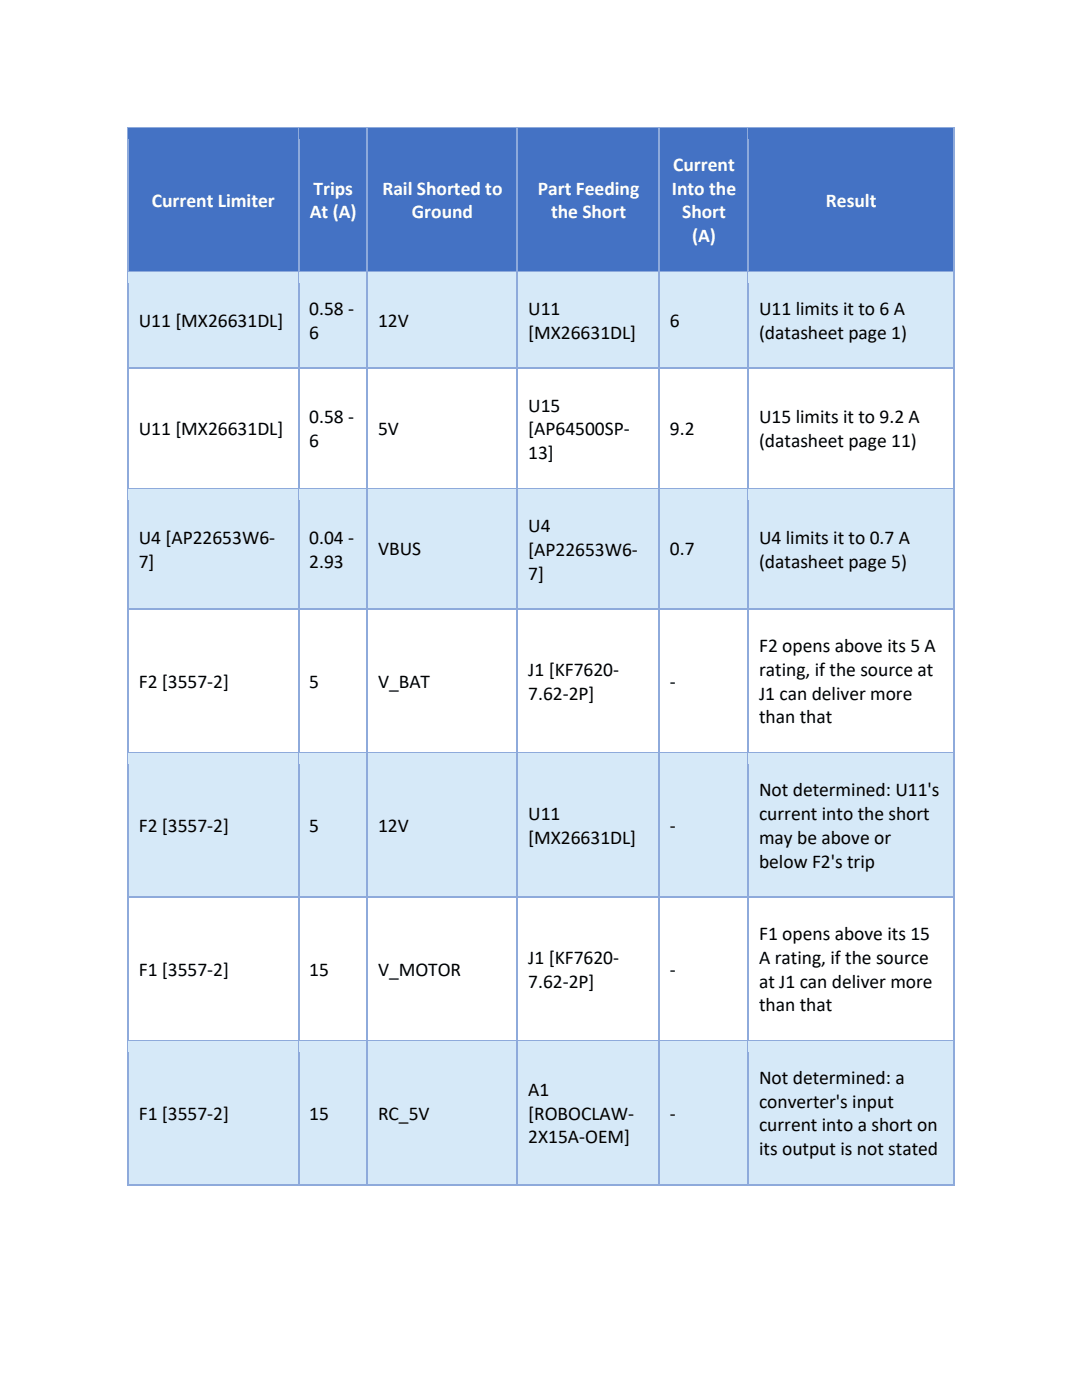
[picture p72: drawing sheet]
<svg xmlns="http://www.w3.org/2000/svg" width="216mm" height="279mm" viewBox="0 0 216 279" stroke-linecap="round" stroke-linejoin="round" font-family="sans-serif">
<defs><g id="words">
<g font-size="3.9" fill="#fff">
<text x="134.3" y="34.1">Current</text>
<text x="30.3" y="41.2">Current Limiter</text>
<text x="62.6" y="38.9">Trips</text>
<text x="76.3" y="38.9">Rail Shorted to</text>
<text x="107.3" y="38.9">Part Feeding</text>
<text x="134.1" y="38.9">Into the</text>
<text x="164.8" y="41.2">Result</text>
<text x="61.8" y="43.6">At (A)</text>
<text x="82.2" y="43.6">Ground</text>
<text x="109.9" y="43.6">the Short</text>
<text x="136.1" y="43.6">Short</text>
<text x="138.1" y="48.3">(A)</text>
</g>
<g font-size="3.9">
<text x="27.7" y="65.3">U11 [MX26631DL]</text>
<text x="61.7" y="62.9">0.58 -</text>
<text x="75.4" y="65.3">12V</text>
<text x="105.4" y="62.9">U11</text>
<text x="133.7" y="65.3">6</text>
<text x="151.5" y="62.9">U11 limits it to 6 A</text>
<text x="61.7" y="67.6">6</text>
<text x="105.4" y="67.6">[MX26631DL]</text>
<text x="151.5" y="67.6">(datasheet page 1)</text>
<text x="105.4" y="82.1">U15</text>
<text x="27.7" y="86.9">U11 [MX26631DL]</text>
<text x="61.7" y="84.5">0.58 -</text>
<text x="61.7" y="89.2">6</text>
<text x="75.4" y="86.9">5V</text>
<text x="105.4" y="86.9">[AP64500SP-</text>
<text x="133.7" y="86.9">9.2</text>
<text x="151.5" y="84.5">U15 limits it to 9.2 A</text>
<text x="151.5" y="89.2">(datasheet page 11)</text>
<text x="105.4" y="91.6">13]</text>
<text x="105.4" y="106.2">U4</text>
<text x="27.7" y="108.5">U4 [AP22653W6-</text>
<text x="27.7" y="113.3">7]</text>
<text x="61.7" y="108.5">0.04 -</text>
<text x="61.7" y="113.3">2.93</text>
<text x="75.4" y="110.8">VBUS</text>
<text x="105.4" y="110.9">[AP22653W6-</text>
<text x="133.7" y="110.8">0.7</text>
<text x="151.5" y="108.5">U4 limits it to 0.7 A</text>
<text x="151.5" y="113.3">(datasheet page 5)</text>
<text x="105.4" y="115.7">7]</text>
<text x="151.5" y="130.1">F2 opens above its 5 A</text>
<text x="27.7" y="137.2">F2 [3557-2]</text>
<text x="61.7" y="137.2">5</text>
<text x="75.4" y="137.2">V_BAT</text>
<text x="105.4" y="134.9">J1 [KF7620-</text>
<text x="133.7" y="137.2">-</text>
<text x="151.5" y="134.9">rating, if the source at</text>
<text x="105.4" y="139.6">7.62-2P]</text>
<text x="151.5" y="139.6">J1 can deliver more</text>
<text x="151.5" y="144.4">than that</text>
<text x="151.5" y="158.8">Not determined: U11's</text>
<text x="27.7" y="165.9">F2 [3557-2]</text>
<text x="61.7" y="165.9">5</text>
<text x="75.4" y="165.9">12V</text>
<text x="105.4" y="163.6">U11</text>
<text x="133.7" y="165.9">-</text>
<text x="151.5" y="163.7">current into the short</text>
<text x="105.4" y="168.4">[MX26631DL]</text>
<text x="151.5" y="168.4">may be above or</text>
<text x="151.5" y="173.1">below F2's trip</text>
<text x="151.5" y="187.6">F1 opens above its 15</text>
<text x="27.7" y="194.7">F1 [3557-2]</text>
<text x="61.7" y="194.7">15</text>
<text x="75.4" y="194.7">V_MOTOR</text>
<text x="105.4" y="192.4">J1 [KF7620-</text>
<text x="105.4" y="197.1">7.62-2P]</text>
<text x="133.7" y="194.7">-</text>
<text x="151.5" y="192.4">A rating, if the source</text>
<text x="151.5" y="197.1">at J1 can deliver more</text>
<text x="151.5" y="201.8">than that</text>
<text x="105.4" y="218.7">A1</text>
<text x="151.5" y="216.3">Not determined: a</text>
<text x="151.5" y="221.1">converter's input</text>
<text x="27.7" y="223.4">F1 [3557-2]</text>
<text x="61.7" y="223.4">15</text>
<text x="75.4" y="223.4">RC_5V</text>
<text x="105.4" y="223.4">[ROBOCLAW-</text>
<text x="133.7" y="223.4">-</text>
<text x="151.5" y="225.8">current into a short on</text>
<text x="105.4" y="228.2">2X15A-OEM]</text>
<text x="151.5" y="230.5">its output is not stated</text>
</g>
</g></defs>
<g fill="#4472c4">
<path d="M25.7 25.7h33.7v28.4h-33.7z"/>
<path d="M27.7 34.9h29.8v10h-29.8z"/>
<path d="M59.7 25.7h13.5v28.4h-13.5z"/>
<path d="M61.7 32.5h9.5v7.4h-9.5z"/>
<path d="M61.7 39.9h9.5v7.3h-9.5z"/>
<path d="M73.5 25.7h29.6v28.4h-29.6z"/>
<path d="M75.4 32.5h25.8v7.4h-25.8z"/>
<path d="M75.4 39.9h25.8v7.3h-25.8z"/>
<path d="M103.4 25.7h28.1v28.4h-28.1z"/>
<path d="M105.4 32.5h24.1v7.4h-24.1z"/>
<path d="M105.4 39.9h24.1v7.3h-24.1z"/>
<path d="M131.7 25.7h17.6v28.4h-17.6z"/>
<path d="M133.7 27.8h13.5v7.3h-13.5z"/>
<path d="M133.7 35.1h13.5v4.8h-13.5z"/>
<path d="M133.7 39.9h13.5v4.7h-13.5z"/>
<path d="M133.7 44.6h13.5v7.4h-13.5z"/>
<path d="M149.5 25.7h40.7v28.4h-40.7z"/>
<path d="M151.5 34.9h36.7v10h-36.7z"/>
</g>
<path d="M25.5 25.4v2.4" fill="none" stroke="#8eaadb" stroke-width=".25"/>
<path d="M25.4 25.4h.3v.3h-.3z" fill="#8eaadb"/>
<path d="M25.7 25.5h33.7" fill="none" stroke="#8eaadb" stroke-width=".25"/>
<path d="M25.7 25.7h33.7v2.1h-33.7z" fill="#4472c4"/>
<path d="M59.6 25.7v2.1" fill="none" stroke="#8eaadb" stroke-width=".25"/>
<path d="M59.4 25.4h.3v.3h-.3z" fill="#8eaadb"/>
<path d="M59.7 25.5h13.5" fill="none" stroke="#8eaadb" stroke-width=".25"/>
<path d="M59.7 25.7h13.5v2.1h-13.5z" fill="#4472c4"/>
<path d="M73.3 25.7v2.1" fill="none" stroke="#8eaadb" stroke-width=".25"/>
<path d="M73.2 25.4h.2v.3h-.2z" fill="#8eaadb"/>
<path d="M73.4 25.5h29.7" fill="none" stroke="#8eaadb" stroke-width=".25"/>
<path d="M73.4 25.7h29.7v2.1h-29.7z" fill="#4472c4"/>
<path d="M103.3 25.7v2.1" fill="none" stroke="#8eaadb" stroke-width=".25"/>
<path d="M103.1 25.4h.3v.3h-.3z" fill="#8eaadb"/>
<path d="M103.4 25.5h28" fill="none" stroke="#8eaadb" stroke-width=".25"/>
<path d="M103.4 25.7h28v2.1h-28z" fill="#4472c4"/>
<path d="M131.5 25.7v2.1" fill="none" stroke="#8eaadb" stroke-width=".25"/>
<path d="M131.4 25.4h.3v.3h-.3z" fill="#8eaadb"/>
<path d="M131.7 25.5h17.5" fill="none" stroke="#8eaadb" stroke-width=".25"/>
<path d="M131.7 25.7h17.5v2.1h-17.5z" fill="#4472c4"/>
<path d="M149.3 25.7v2.1" fill="none" stroke="#8eaadb" stroke-width=".25"/>
<path d="M149.2 25.4h.2v.3h-.2z" fill="#8eaadb"/>
<path d="M149.4 25.5h40.8" fill="none" stroke="#8eaadb" stroke-width=".25"/>
<path d="M149.4 25.7h40.8v2.1h-40.8z" fill="#4472c4"/>
<path d="M190.3 25.4v2.4" fill="none" stroke="#8eaadb" stroke-width=".25"/>
<path d="M190.2 25.4h.2v.3h-.2z" fill="#8eaadb"/>
<path d="M25.6 52h34v2.1h-34z" fill="#4472c4"/>
<path d="M25.5 27.8v26.3" fill="none" stroke="#8eaadb" stroke-width=".25"/>
<path d="M59.6 52h13.7v2.1h-13.7z" fill="#4472c4"/>
<path d="M59.6 27.8v26.3" fill="none" stroke="#8eaadb" stroke-width=".25"/>
<path d="M73.3 52h30v2.1h-30z" fill="#4472c4"/>
<path d="M73.3 27.8v26.3" fill="none" stroke="#8eaadb" stroke-width=".25"/>
<path d="M103.3 52h28.3v2.1h-28.3z" fill="#4472c4"/>
<path d="M103.3 27.8v26.3" fill="none" stroke="#8eaadb" stroke-width=".25"/>
<path d="M131.6 52h17.8v2.1h-17.8z" fill="#4472c4"/>
<path d="M131.5 27.8v26.3" fill="none" stroke="#8eaadb" stroke-width=".25"/>
<path d="M149.4 52h40.9v2.1h-40.9z" fill="#4472c4"/>
<path d="M149.3 27.8v26.3M190.3 27.8v26.3" fill="none" stroke="#8eaadb" stroke-width=".25"/>
<g fill="#d6e9f8">
<path d="M25.7 54.4h33.7v19h-33.7z"/>
<path d="M27.7 58.9h29.8v10h-29.8z"/>
<path d="M59.7 54.4h13.5v19h-13.5z"/>
<path d="M61.7 56.6h9.5v7.3h-9.5z"/>
<path d="M61.7 63.9h9.5v7.4h-9.5z"/>
<path d="M73.5 54.4h29.6v19h-29.6z"/>
<path d="M75.4 58.9h25.8v10h-25.8z"/>
<path d="M103.4 54.4h28.1v19h-28.1z"/>
<path d="M105.4 56.6h24.1v7.3h-24.1z"/>
<path d="M105.4 63.9h24.1v7.4h-24.1z"/>
<path d="M131.7 54.4h17.6v19h-17.6z"/>
<path d="M133.7 58.9h13.5v10h-13.5z"/>
<path d="M149.5 54.4h40.7v19h-40.7z"/>
<path d="M151.5 56.6h36.7v7.3h-36.7z"/>
<path d="M151.5 63.9h36.7v7.4h-36.7z"/>
</g>
<path d="M25.5 54.1v2.4M25.7 54.2h33.7" fill="none" stroke="#8eaadb" stroke-width=".25"/>
<path d="M25.7 54.4h33.7v2.1h-33.7z" fill="#d6e9f8"/>
<path d="M59.6 54.1v2.4M59.7 54.2h13.5" fill="none" stroke="#8eaadb" stroke-width=".25"/>
<path d="M59.7 54.4h13.5v2.1h-13.5z" fill="#d6e9f8"/>
<path d="M73.3 54.1v2.4M73.4 54.2h29.7" fill="none" stroke="#8eaadb" stroke-width=".25"/>
<path d="M73.4 54.4h29.7v2.1h-29.7z" fill="#d6e9f8"/>
<path d="M103.3 54.1v2.4M103.4 54.2h28" fill="none" stroke="#8eaadb" stroke-width=".25"/>
<path d="M103.4 54.4h28v2.1h-28z" fill="#d6e9f8"/>
<path d="M131.5 54.1v2.4M131.7 54.2h17.5" fill="none" stroke="#8eaadb" stroke-width=".25"/>
<path d="M131.7 54.4h17.5v2.1h-17.5z" fill="#d6e9f8"/>
<path d="M149.3 54.1v2.4M149.4 54.2h40.8" fill="none" stroke="#8eaadb" stroke-width=".25"/>
<path d="M149.4 54.4h40.8v2.1h-40.8z" fill="#d6e9f8"/>
<path d="M190.3 54.1v2.4" fill="none" stroke="#8eaadb" stroke-width=".25"/>
<path d="M25.6 71.3h34v2.1h-34z" fill="#d6e9f8"/>
<path d="M25.5 56.5v16.9" fill="none" stroke="#8eaadb" stroke-width=".25"/>
<path d="M59.6 71.3h13.7v2.1h-13.7z" fill="#d6e9f8"/>
<path d="M59.6 56.5v16.9" fill="none" stroke="#8eaadb" stroke-width=".25"/>
<path d="M73.3 71.3h30v2.1h-30z" fill="#d6e9f8"/>
<path d="M73.3 56.5v16.9" fill="none" stroke="#8eaadb" stroke-width=".25"/>
<path d="M103.3 71.3h28.3v2.1h-28.3z" fill="#d6e9f8"/>
<path d="M103.3 56.5v16.9" fill="none" stroke="#8eaadb" stroke-width=".25"/>
<path d="M131.6 71.3h17.8v2.1h-17.8z" fill="#d6e9f8"/>
<path d="M131.5 56.5v16.9" fill="none" stroke="#8eaadb" stroke-width=".25"/>
<path d="M149.4 71.3h40.9v2.1h-40.9z" fill="#d6e9f8"/>
<g fill="none" stroke="#8eaadb" stroke-width=".25">
<path d="M149.3 56.5v40.9M190.3 56.5v40.9M25.5 73.4v24M25.7 73.5h33.7M59.6 73.4v24M59.7 73.5h13.5M73.3 73.4v24M73.4 73.5h29.7M103.3 73.4v24M103.4 73.5h28M131.5 73.4v24M131.7 73.5h17.5"/>
<path d="M149.4 73.5h40.8"/>
</g>
<g fill="#d6e9f8">
<path d="M25.7 97.7h33.7v23.7h-33.7z"/>
<path d="M27.7 102.2h29.8v7.4h-29.8z"/>
<path d="M27.7 109.6h29.8v7.3h-29.8z"/>
<path d="M59.7 97.7h13.5v23.7h-13.5z"/>
<path d="M61.7 102.2h9.5v7.4h-9.5z"/>
<path d="M61.7 109.6h9.5v7.3h-9.5z"/>
<path d="M73.5 97.7h29.6v23.7h-29.6z"/>
<path d="M75.4 104.5h25.8v10.1h-25.8z"/>
<path d="M103.4 97.7h28.1v23.7h-28.1z"/>
<path d="M105.4 99.8h24.1v7.4h-24.1z"/>
<path d="M105.4 107.2h24.1v4.7h-24.1z"/>
<path d="M105.4 111.9h24.1v7.4h-24.1z"/>
<path d="M131.7 97.7h17.6v23.7h-17.6z"/>
<path d="M133.7 104.5h13.5v10.1h-13.5z"/>
<path d="M149.5 97.7h40.7v23.7h-40.7z"/>
<path d="M151.5 102.2h36.7v7.4h-36.7z"/>
<path d="M151.5 109.6h36.7v7.3h-36.7z"/>
</g>
<path d="M25.5 97.4v2.3M25.7 97.5h33.7" fill="none" stroke="#8eaadb" stroke-width=".25"/>
<path d="M25.7 97.6h33.7v2.1h-33.7z" fill="#d6e9f8"/>
<path d="M59.6 97.4v2.3M59.7 97.5h13.5" fill="none" stroke="#8eaadb" stroke-width=".25"/>
<path d="M59.7 97.6h13.5v2.1h-13.5z" fill="#d6e9f8"/>
<path d="M73.3 97.4v2.3M73.4 97.5h29.7" fill="none" stroke="#8eaadb" stroke-width=".25"/>
<path d="M73.4 97.6h29.7v2.1h-29.7z" fill="#d6e9f8"/>
<path d="M103.3 97.4v2.3M103.4 97.5h28" fill="none" stroke="#8eaadb" stroke-width=".25"/>
<path d="M103.4 97.6h28v2.1h-28z" fill="#d6e9f8"/>
<path d="M131.5 97.4v2.3M131.7 97.5h17.5" fill="none" stroke="#8eaadb" stroke-width=".25"/>
<path d="M131.7 97.6h17.5v2.1h-17.5z" fill="#d6e9f8"/>
<path d="M149.3 97.4v2.3M149.4 97.5h40.8" fill="none" stroke="#8eaadb" stroke-width=".25"/>
<path d="M149.4 97.6h40.8v2.1h-40.8z" fill="#d6e9f8"/>
<path d="M190.3 97.4v2.3" fill="none" stroke="#8eaadb" stroke-width=".25"/>
<path d="M25.6 119.3h34v2.1h-34z" fill="#d6e9f8"/>
<path d="M25.5 99.7v21.7" fill="none" stroke="#8eaadb" stroke-width=".25"/>
<path d="M59.6 119.3h13.7v2.1h-13.7z" fill="#d6e9f8"/>
<path d="M59.6 99.7v21.7" fill="none" stroke="#8eaadb" stroke-width=".25"/>
<path d="M73.3 119.3h30v2.1h-30z" fill="#d6e9f8"/>
<path d="M73.3 99.7v21.7" fill="none" stroke="#8eaadb" stroke-width=".25"/>
<path d="M103.3 119.3h28.3v2.1h-28.3z" fill="#d6e9f8"/>
<path d="M103.3 99.7v21.7" fill="none" stroke="#8eaadb" stroke-width=".25"/>
<path d="M131.6 119.3h17.8v2.1h-17.8z" fill="#d6e9f8"/>
<path d="M131.5 99.7v21.7" fill="none" stroke="#8eaadb" stroke-width=".25"/>
<path d="M149.4 119.3h40.9v2.1h-40.9z" fill="#d6e9f8"/>
<g fill="none" stroke="#8eaadb" stroke-width=".25">
<path d="M149.3 99.7v50.4M190.3 99.7v50.4M25.5 121.4v28.7M25.7 121.5h33.7M59.6 121.4v28.7M59.7 121.5h13.5M73.3 121.4v28.7M73.4 121.5h29.7M103.3 121.4v28.7M103.4 121.5h28M131.5 121.4v28.7M131.7 121.5h17.5"/>
<path d="M149.4 121.5h40.8"/>
</g>
<g fill="#d6e9f8">
<path d="M25.7 150.4h33.7v28.5h-33.7z"/>
<path d="M27.7 159.6h29.8v10.1h-29.8z"/>
<path d="M59.7 150.4h13.5v28.5h-13.5z"/>
<path d="M61.7 159.6h9.5v10.1h-9.5z"/>
<path d="M73.5 150.4h29.6v28.5h-29.6z"/>
<path d="M75.4 159.6h25.8v10.1h-25.8z"/>
<path d="M103.4 150.4h28.1v28.5h-28.1z"/>
<path d="M105.4 157.2h24.1v7.5h-24.1z"/>
<path d="M105.4 164.7h24.1v7.3h-24.1z"/>
<path d="M131.7 150.4h17.6v28.5h-17.6z"/>
<path d="M133.7 159.6h13.5v10.1h-13.5z"/>
<path d="M149.5 150.4h40.7v28.5h-40.7z"/>
<path d="M151.5 152.5h36.7v7.4h-36.7z"/>
<path d="M151.5 159.9h36.7v4.8h-36.7z"/>
<path d="M151.5 164.7h36.7v4.7h-36.7z"/>
<path d="M151.5 169.4h36.7v7.4h-36.7z"/>
</g>
<path d="M25.5 150.1v2.4M25.7 150.2h33.7" fill="none" stroke="#8eaadb" stroke-width=".25"/>
<path d="M25.7 150.4h33.7v2.1h-33.7z" fill="#d6e9f8"/>
<path d="M59.6 150.1v2.4M59.7 150.2h13.5" fill="none" stroke="#8eaadb" stroke-width=".25"/>
<path d="M59.7 150.4h13.5v2.1h-13.5z" fill="#d6e9f8"/>
<path d="M73.3 150.1v2.4M73.4 150.2h29.7" fill="none" stroke="#8eaadb" stroke-width=".25"/>
<path d="M73.4 150.4h29.7v2.1h-29.7z" fill="#d6e9f8"/>
<path d="M103.3 150.1v2.4M103.4 150.2h28" fill="none" stroke="#8eaadb" stroke-width=".25"/>
<path d="M103.4 150.4h28v2.1h-28z" fill="#d6e9f8"/>
<path d="M131.5 150.1v2.4M131.7 150.2h17.5" fill="none" stroke="#8eaadb" stroke-width=".25"/>
<path d="M131.7 150.4h17.5v2.1h-17.5z" fill="#d6e9f8"/>
<path d="M149.3 150.1v2.4M149.4 150.2h40.8" fill="none" stroke="#8eaadb" stroke-width=".25"/>
<path d="M149.4 150.4h40.8v2.1h-40.8z" fill="#d6e9f8"/>
<path d="M190.3 150.1v2.4" fill="none" stroke="#8eaadb" stroke-width=".25"/>
<path d="M25.6 176.8h34v2.1h-34z" fill="#d6e9f8"/>
<path d="M25.5 152.5v26.4" fill="none" stroke="#8eaadb" stroke-width=".25"/>
<path d="M59.6 176.8h13.7v2.1h-13.7z" fill="#d6e9f8"/>
<path d="M59.6 152.5v26.4" fill="none" stroke="#8eaadb" stroke-width=".25"/>
<path d="M73.3 176.8h30v2.1h-30z" fill="#d6e9f8"/>
<path d="M73.3 152.5v26.4" fill="none" stroke="#8eaadb" stroke-width=".25"/>
<path d="M103.3 176.8h28.3v2.1h-28.3z" fill="#d6e9f8"/>
<path d="M103.3 152.5v26.4" fill="none" stroke="#8eaadb" stroke-width=".25"/>
<path d="M131.6 176.8h17.8v2.1h-17.8z" fill="#d6e9f8"/>
<path d="M131.5 152.5v26.4" fill="none" stroke="#8eaadb" stroke-width=".25"/>
<path d="M149.4 176.8h40.9v2.1h-40.9z" fill="#d6e9f8"/>
<g fill="none" stroke="#8eaadb" stroke-width=".25">
<path d="M149.3 152.5v55.1M190.3 152.5v55.1M25.5 178.9v28.7M25.7 179h33.7M59.6 178.9v28.7M59.7 179h13.5M73.3 178.9v28.7M73.4 179h29.7M103.3 178.9v28.7M103.4 179h28M131.5 178.9v28.7M131.7 179h17.5"/>
<path d="M149.4 179h40.8"/>
</g>
<g fill="#d6e9f8">
<path d="M25.7 207.9h33.7v28.5h-33.7z"/>
<path d="M27.7 217.1h29.8v10.1h-29.8z"/>
<path d="M59.7 207.9h13.5v28.5h-13.5z"/>
<path d="M61.7 217.1h9.5v10.1h-9.5z"/>
<path d="M73.5 207.9h29.6v28.5h-29.6z"/>
<path d="M75.4 217.1h25.8v10.1h-25.8z"/>
<path d="M103.4 207.9h28.1v28.5h-28.1z"/>
<path d="M105.4 212.3h24.1v7.4h-24.1z"/>
<path d="M105.4 219.7h24.1v4.8h-24.1z"/>
<path d="M105.4 224.5h24.1v7.4h-24.1z"/>
<path d="M131.7 207.9h17.6v28.5h-17.6z"/>
<path d="M133.7 217.1h13.5v10.1h-13.5z"/>
<path d="M149.5 207.9h40.7v28.5h-40.7z"/>
<path d="M151.5 210h36.7v7.3h-36.7z"/>
<path d="M151.5 217.3h36.7v4.8h-36.7z"/>
<path d="M151.5 222.1h36.7v4.7h-36.7z"/>
<path d="M151.5 226.8h36.7v7.5h-36.7z"/>
</g>
<path d="M25.5 207.6v2.4M25.7 207.7h33.7" fill="none" stroke="#8eaadb" stroke-width=".25"/>
<path d="M25.7 207.9h33.7v2.1h-33.7z" fill="#d6e9f8"/>
<path d="M59.6 207.6v2.4M59.7 207.7h13.5" fill="none" stroke="#8eaadb" stroke-width=".25"/>
<path d="M59.7 207.9h13.5v2.1h-13.5z" fill="#d6e9f8"/>
<path d="M73.3 207.6v2.4M73.4 207.7h29.7" fill="none" stroke="#8eaadb" stroke-width=".25"/>
<path d="M73.4 207.9h29.7v2.1h-29.7z" fill="#d6e9f8"/>
<path d="M103.3 207.6v2.4M103.4 207.7h28" fill="none" stroke="#8eaadb" stroke-width=".25"/>
<path d="M103.4 207.9h28v2.1h-28z" fill="#d6e9f8"/>
<path d="M131.5 207.6v2.4M131.7 207.7h17.5" fill="none" stroke="#8eaadb" stroke-width=".25"/>
<path d="M131.7 207.9h17.5v2.1h-17.5z" fill="#d6e9f8"/>
<path d="M149.3 207.6v2.4M149.4 207.7h40.8" fill="none" stroke="#8eaadb" stroke-width=".25"/>
<path d="M149.4 207.9h40.8v2.1h-40.8z" fill="#d6e9f8"/>
<path d="M190.3 207.6v2.4" fill="none" stroke="#8eaadb" stroke-width=".25"/>
<path d="M25.6 234.3h34v2.1h-34z" fill="#d6e9f8"/>
<path d="M25.5 210v26.4" fill="none" stroke="#8eaadb" stroke-width=".25"/>
<path d="M25.4 236.4h.3v.2h-.3z" fill="#8eaadb"/>
<path d="M25.7 236.5h33.7" fill="none" stroke="#8eaadb" stroke-width=".25"/>
<path d="M59.6 234.3h13.7v2.1h-13.7z" fill="#d6e9f8"/>
<path d="M59.6 210v26.4" fill="none" stroke="#8eaadb" stroke-width=".25"/>
<path d="M59.4 236.4h.3v.2h-.3z" fill="#8eaadb"/>
<path d="M59.7 236.5h13.5" fill="none" stroke="#8eaadb" stroke-width=".25"/>
<path d="M73.3 234.3h30v2.1h-30z" fill="#d6e9f8"/>
<path d="M73.3 210v26.4" fill="none" stroke="#8eaadb" stroke-width=".25"/>
<path d="M73.2 236.4h.2v.2h-.2z" fill="#8eaadb"/>
<path d="M73.4 236.5h29.7" fill="none" stroke="#8eaadb" stroke-width=".25"/>
<path d="M103.3 234.3h28.3v2.1h-28.3z" fill="#d6e9f8"/>
<path d="M103.3 210v26.4" fill="none" stroke="#8eaadb" stroke-width=".25"/>
<path d="M103.1 236.4h.3v.2h-.3z" fill="#8eaadb"/>
<path d="M103.4 236.5h28" fill="none" stroke="#8eaadb" stroke-width=".25"/>
<path d="M131.6 234.3h17.8v2.1h-17.8z" fill="#d6e9f8"/>
<path d="M131.5 210v26.4" fill="none" stroke="#8eaadb" stroke-width=".25"/>
<path d="M131.4 236.4h.3v.2h-.3z" fill="#8eaadb"/>
<path d="M131.7 236.5h17.5" fill="none" stroke="#8eaadb" stroke-width=".25"/>
<path d="M149.4 234.3h40.9v2.1h-40.9z" fill="#d6e9f8"/>
<path d="M149.3 210v26.4" fill="none" stroke="#8eaadb" stroke-width=".25"/>
<path d="M149.2 236.4h.2v.2h-.2z" fill="#8eaadb"/>
<path d="M190.3 210v26.4M149.4 236.5h40.8" fill="none" stroke="#8eaadb" stroke-width=".25"/>
<path d="M190.2 236.4h.2v.2h-.2z" fill="#8eaadb"/>
<use href="#words"/>
</svg>
